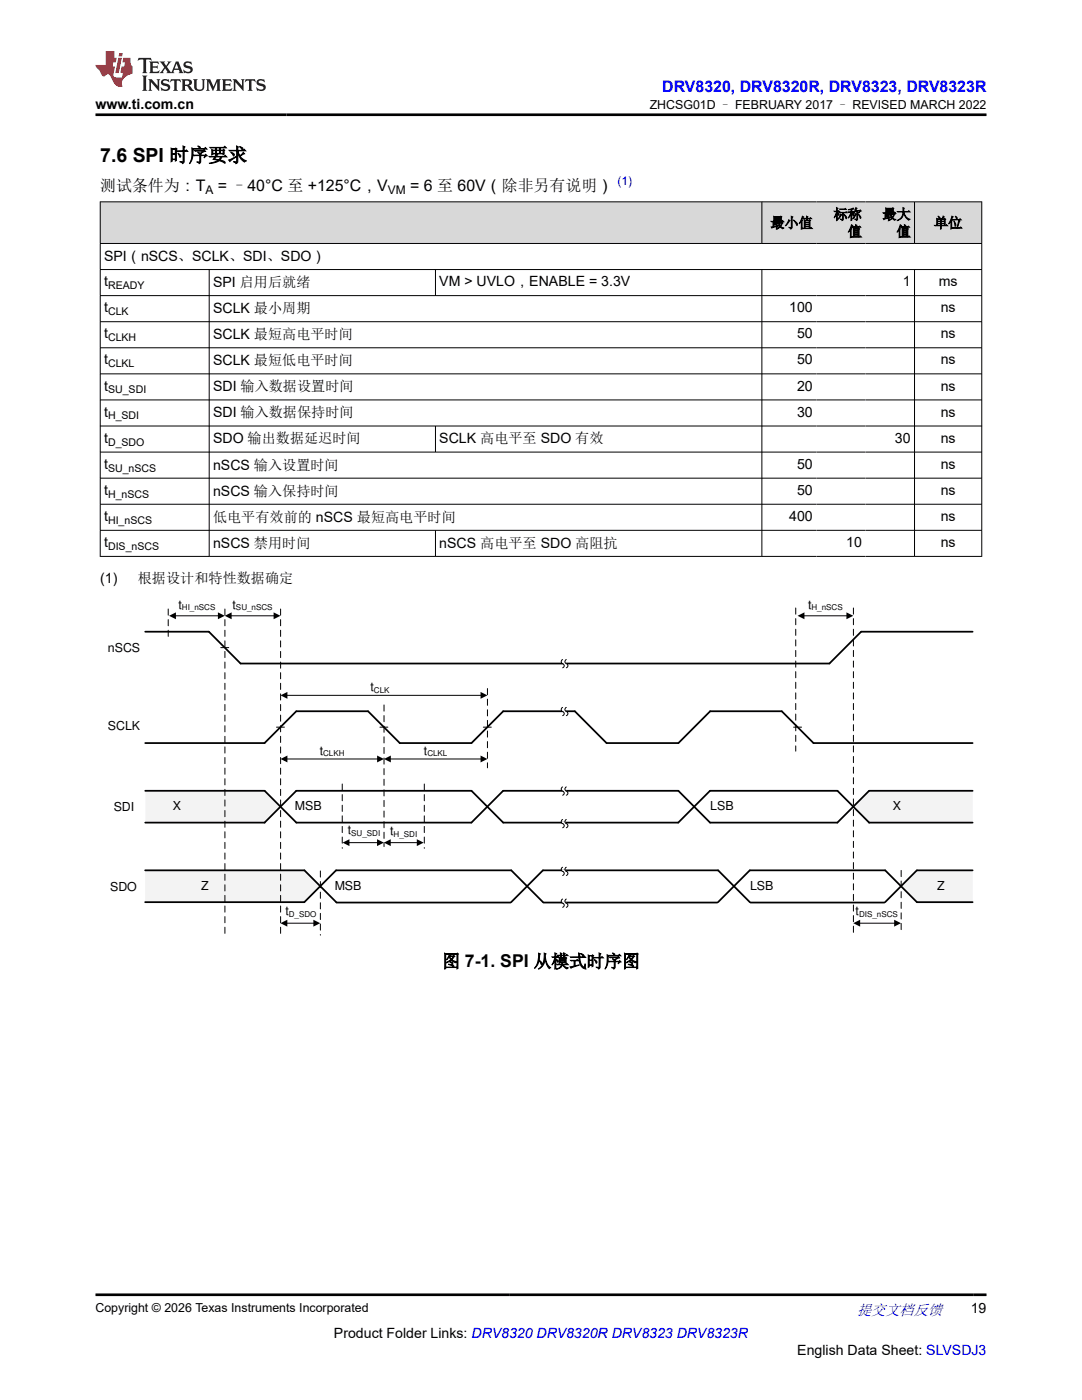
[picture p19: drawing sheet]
<svg xmlns="http://www.w3.org/2000/svg" width="216mm" height="279mm" viewBox="0 0 216 279" stroke-linecap="round" stroke-linejoin="round" font-family="sans-serif">
<defs><g id="words">
<text font-size="3.9" x="20" y="32.3">7.6 SPI 时序要求</text>
<text font-size="3.5" x="88.2" y="193.1">图 7-1. SPI 从模式时序图</text>
<text font-size="3.2" fill="#00f" x="132.1" y="18.3">DRV8320, DRV8320R, DRV8323, DRV8323R</text>
<g font-size="3.2">
<text x="20" y="38.1">测试条件为：T</text>
<text x="43.5" y="38.1">= –40°C 至 +125°C，V</text>
<text x="81.9" y="38.1">= 6 至 60V（除非另有说明）</text>
</g>
<text font-size="3" fill="#00f" x="171" y="262.4">提交文档反馈</text>
<g font-size="2.8">
<text x="19" y="21.7">www.ti.com.cn</text>
<text x="153.7" y="45.4">最小值</text>
<text x="166.3" y="43.8">标称</text>
<text x="169.2" y="47.1">值</text>
<text x="176.1" y="43.8">最大</text>
<text x="178.9" y="47.1">值</text>
<text x="186.4" y="45.4">单位</text>
<text x="20.8" y="52.1">SPI（nSCS、SCLK、SDI、SDO）</text>
<text x="20.8" y="57.1">t</text>
<text x="42.5" y="57.3">SPI 启用后就绪</text>
<text x="87.7" y="57.1">VM &gt; UVLO，ENABLE = 3.3V</text>
<text x="180.1" y="57.1">1</text>
<text x="187.3" y="57.1">ms</text>
<text x="20.8" y="62.3">t</text>
<text x="42.5" y="62.5">SCLK 最小周期</text>
<text x="157.5" y="62.3">100</text>
<text x="187.7" y="62.3">ns</text>
<text x="20.8" y="67.5">t</text>
<text x="42.5" y="67.7">SCLK 最短高电平时间</text>
<text x="159" y="67.5">50</text>
<text x="187.7" y="67.5">ns</text>
<text x="20.8" y="72.7">t</text>
<text x="20.8" y="77.9">t</text>
<text x="42.5" y="72.9">SCLK 最短低电平时间</text>
<text x="159" y="72.7">50</text>
<text x="159" y="77.9">20</text>
<text x="187.7" y="72.7">ns</text>
<text x="187.7" y="77.9">ns</text>
<text x="20.8" y="83.1">t</text>
<text x="42.5" y="78.1">SDI 输入数据设置时间</text>
<text x="42.5" y="83.3">SDI 输入数据保持时间</text>
<text x="159" y="83.1">30</text>
<text x="187.7" y="83.1">ns</text>
<text x="20.8" y="88.4">t</text>
<text x="42.5" y="88.5">SDO 输出数据延迟时间</text>
<text x="87.7" y="88.5">SCLK 高电平至 SDO 有效</text>
<text x="178.6" y="88.4">30</text>
<text x="187.7" y="88.4">ns</text>
<text x="20.8" y="93.6">t</text>
<text x="42.5" y="93.7">nSCS 输入设置时间</text>
<text x="159" y="93.6">50</text>
<text x="187.7" y="93.6">ns</text>
<text x="20.8" y="98.8">t</text>
<text x="42.5" y="98.9">nSCS 输入保持时间</text>
<text x="159" y="98.8">50</text>
<text x="187.7" y="98.8">ns</text>
<text x="20.8" y="104">t</text>
<text x="42.5" y="104.1">低电平有效前的 nSCS 最短高电平时间</text>
<text x="157.5" y="104">400</text>
<text x="187.7" y="104">ns</text>
<text x="20.8" y="109.2">t</text>
<text x="42.5" y="109.3">nSCS 禁用时间</text>
<text x="87.7" y="109.3">nSCS 高电平至 SDO 高阻抗</text>
<text x="168.8" y="109.2">10</text>
<text x="187.7" y="109.2">ns</text>
<text x="20" y="116.4">(1)</text>
<text x="27.5" y="116.4">根据设计和特性数据确定</text>
<text x="193.7" y="262.1">19</text>
<text x="66.6" y="266.9">Product Folder Links: DRV8320 DRV8320R DRV8323 DRV8323R</text>
<text x="159.1" y="270.3">English Data Sheet: SLVSDJ3</text>
</g>
<g font-size="2.5">
<text x="129.7" y="21.8">ZHCSG01D – FEBRUARY 2017 – REVISED MARCH 2022</text>
<text x="35.6" y="121.5">t</text>
<text x="46.4" y="121.5">t</text>
<text x="161.2" y="121.5">t</text>
<text x="21.5" y="130.1">nSCS</text>
<text x="73.9" y="137.9">t</text>
<text x="21.5" y="145.6">SCLK</text>
<text x="63.8" y="150.6">t</text>
<text x="84.6" y="150.6">t</text>
<text x="22.7" y="161.9">SDI</text>
<text x="34.5" y="161.7">X</text>
<text x="58.8" y="161.7">MSB</text>
<text x="141.7" y="161.7">LSB</text>
<text x="178.2" y="161.7">X</text>
<text x="69.4" y="166.5">t</text>
<text x="77.9" y="166.6">t</text>
<text x="22" y="177.8">SDO</text>
<text x="40.1" y="177.6">Z</text>
<text x="66.8" y="177.6">MSB</text>
<text x="149.7" y="177.6">LSB</text>
<text x="187" y="177.6">Z</text>
<text x="57" y="182.6">t</text>
<text x="170.7" y="182.6">t</text>
<text x="19" y="261.8">Copyright © 2026 Texas Instruments Incorporated</text>
</g>
<g font-size="2.4">
<text x="41" y="38.7">A</text>
<text x="77.4" y="38.7">VM</text>
</g>
<text font-size="2.4" fill="#00f" x="123.2" y="37">(1)</text>
<g font-size="2.1">
<text x="21.6" y="57.7">READY</text>
<text x="21.6" y="62.9">CLK</text>
<text x="21.6" y="68.1">CLKH</text>
<text x="21.6" y="73.3">CLKL</text>
<text x="21.6" y="78.5">SU_SDI</text>
<text x="21.6" y="83.7">H_SDI</text>
<text x="21.6" y="88.9">D_SDO</text>
<text x="21.6" y="94.1">SU_nSCS</text>
<text x="21.6" y="99.3">H_nSCS</text>
<text x="21.6" y="104.5">HI_nSCS</text>
<text x="21.6" y="109.7">DIS_nSCS</text>
</g>
<g font-size="1.6">
<text x="36.3" y="121.8">HI_nSCS</text>
<text x="47.1" y="121.8">SU_nSCS</text>
<text x="161.9" y="121.8">H_nSCS</text>
<text x="74.6" y="138.3">CLK</text>
<text x="64.5" y="151">CLKH</text>
<text x="85.3" y="151">CLKL</text>
<text x="70.1" y="166.9">SU_SDI</text>
<text x="78.5" y="167">H_SDI</text>
<text x="57.6" y="182.9">D_SDO</text>
<text x="171.4" y="182.9">DIS_nSCS</text>
</g>
</g></defs>
<g fill="#d8d8d8">
<path d="M20 40.3h175.9v8.3h-175.9z" fill-rule="evenodd"/>
<path d="M20.1 40.3h131.9v8.2h-131.9z" fill-rule="evenodd"/>
<path d="M152.1 40.3h10.8v8.2h-10.8z" fill-rule="evenodd"/>
<path d="M162.9 40.3h9.8v8.2h-9.8z" fill-rule="evenodd"/>
<path d="M172.7 40.3h9.7v8.2h-9.7z" fill-rule="evenodd"/>
<path d="M182.5 40.3h13.3v8.2h-13.3z" fill-rule="evenodd"/>
</g>
<g fill="none" stroke="#000" stroke-width=".2">
<path d="M19.9 40.3h176.1M19.9 48.6h176.1M19.9 53.8h176.1M19.9 59h176.1M20 40.2v70.9M41.7 53.8v57.3M86.9 53.8v5.3M152 40.2v8.5M152 53.8v57.3M182.5 40.2v8.5M182.5 53.8v57.3M195.9 40.2v70.9"/>
<path d="M19.9 64.2h176.1M19.9 69.4h176.1M19.9 74.6h176.1M19.9 79.8h176.1M19.9 85h176.1M19.9 90.2h176.1M19.9 95.4h176.1M86.9 85v5.3M19.9 100.6h176.1M19.9 105.8h176.1M19.9 111h176.1M86.9 105.8v5.3"/>
</g>
<g fill="#f3f3f3">
<path d="M179.9 176.8l3.2-2.9 11-.2v6.6l-11-.1z" fill-rule="evenodd"/>
<path d="M173.1 157.8h21v6.4h-21l-2.8-3.2z" fill-rule="evenodd"/>
<path d="M29 173.5l31.7 .2 3.2 3.1-3.2 3.2-31.7 .1z" fill-rule="evenodd"/>
<path d="M29 157.8h23.7l3.1 3.2-3.2 3.2h-23.6z" fill-rule="evenodd"/>
</g>
<g fill="none" stroke="#000" stroke-width=".35">
<path d="M29 126.1h12.7l6.3 6.3h117.5l6.3-6.3h22.3M29 148.3h23.8l6.3-6.4h14.3l6.4 6.4h14.3l6.3-6.4h14.3l6.3 6.4M29 157.8h23.8l6.3 6.4h35l6.3-6.4h35l6.3 6.4h25.4l6.3-6.4M121.1 148.3h14.3M141.7 141.9h14.3l6.3 6.4h31.8M141.7 141.9l-6.3 6.4M173.4 157.8h20.7M29 173.7h31.7l6.4 6.4M29 164.2h23.8M52.8 164.2l6.3-6.4h35l6.3 6.4h34.9l6.4-6.4h25.4l6.3 6.4M173.4 164.2h20.7M182.9 173.7l-6.3 6.3"/>
<path d="M183 173.7h11.1M29 180h31.7l6.4-6.3h34.9l6.4 6.3M67.1 180.1h34.8M102 180l6.3-6.3h35l6.3 6.3M108.4 180.1h34.7M143.3 180l6.3-6.3h27l6.4 6.3h11.1M149.7 180.1h26.8"/>
</g>
<g fill="none" stroke="#000" stroke-width=".2">
<path d="M34.9 122.9h8.8M44.1 129.2h1.5M46 122.9h8.8M57.2 138.8h38.9M160.3 122.9h8.8M55.2 145.1h1.6M57.2 151.5h18.2M75.8 145.1h1.6M77.8 151.5h18.3M96.4 145.1h1.6M158.4 145.1h1.5M69.6 168.2h5.8"/>
<path d="M77.8 168.2h5.5M57.2 184.2h5.5M171.5 184.2h7.1"/>
</g>
<g fill="#000">
<path d="M33.7 122.9l1.4-.7v1.4zM43.5 122.2l1.4 .7-1.4 .7zM44.9 122.9l1.3-.7v1.4zM54.6 122.2l1.4 .7-1.4 .7zM56 138.8l1.3-.7v1.4zM95.9 138.1l1.4 .7-1.4 .7zM159.2 122.9l1.3-.7v1.4zM168.9 122.2l1.4 .7-1.4 .7zM56 151.5l1.3-.7v1.4zM75.2 150.8l1.4 .7-1.4 .7zM76.6 151.5l1.4-.7v1.4zM95.9 150.8l1.4 .7-1.4 .7z"/>
<path d="M68.4 168.2l1.3-.7v1.4zM75.2 167.5l1.4 .7-1.4 .7zM76.6 168.2l1.4-.7v1.4zM83.2 167.5l1.3 .7-1.3 .7zM56 184.2l1.3-.6v1.3zM62.5 183.6l1.4 .6-1.4 .7zM170.3 184.2l1.3-.6v1.3zM178.4 183.6l1.4 .6-1.4 .7z"/>
</g>
<path d="M33.6 121.5v6.2M44.9 121.5v65.1M56 121.5v65.1M97.3 137.4v15.8M158.8 121.3v28.6M170.3 121.3v65.1M68.3 156.5v12.8M76.6 140.7v28.3M84.7 156.5v12.8M63.9 173.8v12.8M179.8 173.7v12.5" fill="none" stroke="#000" stroke-width=".2" stroke-dasharray="1.2 .9"/>
<path d="M112 132l.8 .1 .4 .5v.3h-.7z" fill-rule="evenodd" fill="#fff"/>
<path d="M112.3 132.4h.7" fill="none" stroke="#fff" stroke-width=".2"/>
<path d="M112.3 131.6a.49 .49 0 0 0-.3 .6 .49 .49 0 0 0 .5 .4 .43 .43 0 0 1-.2 .7M113 131.6a.49 .49 0 0 0-.3 .6 .49 .49 0 0 0 .5 .4 .43 .43 0 0 1-.2 .7" fill="none" stroke="#000" stroke-width=".2"/>
<path d="M112 141.6h.8l.4 .5v.3h-.7z" fill-rule="evenodd" fill="#fff"/>
<path d="M112.3 142h.7" fill="none" stroke="#fff" stroke-width=".2"/>
<path d="M112.3 141.2a.49 .49 0 0 0-.3 .5 .49 .49 0 0 0 .5 .4 .42 .42 0 0 1-.2 .7M113 141.2a.49 .49 0 0 0-.3 .5 .49 .49 0 0 0 .5 .4 .42 .42 0 0 1-.2 .7" fill="none" stroke="#000" stroke-width=".2"/>
<path d="M112 157.5h.8l.4 .5v.3h-.7z" fill-rule="evenodd" fill="#fff"/>
<path d="M112.3 157.9h.7" fill="none" stroke="#fff" stroke-width=".2"/>
<path d="M112.3 157.1a.49 .49 0 0 0-.3 .5 .49 .49 0 0 0 .5 .4 .42 .42 0 0 1-.2 .7M113 157.1a.49 .49 0 0 0-.3 .5 .49 .49 0 0 0 .5 .4 .42 .42 0 0 1-.2 .7" fill="none" stroke="#000" stroke-width=".2"/>
<path d="M112 164h.8l.4 .5v.3h-.7z" fill-rule="evenodd" fill="#fff"/>
<path d="M112.3 164.4h.7" fill="none" stroke="#fff" stroke-width=".2"/>
<path d="M112.3 163.6a.49 .49 0 0 0-.3 .5 .49 .49 0 0 0 .5 .4 .43 .43 0 0 1-.2 .7M113 163.6a.49 .49 0 0 0-.3 .5 .49 .49 0 0 0 .5 .4 .43 .43 0 0 1-.2 .7" fill="none" stroke="#000" stroke-width=".2"/>
<path d="M112 173.5h.8l.4 .5v.3h-.7z" fill-rule="evenodd" fill="#fff"/>
<path d="M112.3 173.9h.7" fill="none" stroke="#fff" stroke-width=".2"/>
<path d="M112.3 173.1a.49 .49 0 0 0-.3 .5 .49 .49 0 0 0 .5 .4 .43 .43 0 0 1-.2 .7M113 173.1a.49 .49 0 0 0-.3 .5 .49 .49 0 0 0 .5 .4 .43 .43 0 0 1-.2 .7" fill="none" stroke="#000" stroke-width=".2"/>
<path d="M112 179.8l.8 .1 .4 .5v.3h-.7z" fill-rule="evenodd" fill="#fff"/>
<path d="M112.3 180.2h.7" fill="none" stroke="#fff" stroke-width=".2"/>
<path d="M112.3 179.4a.49 .49 0 0 0-.3 .6 .49 .49 0 0 0 .5 .4 .43 .43 0 0 1-.2 .7M113 179.4a.49 .49 0 0 0-.3 .6 .49 .49 0 0 0 .5 .4 .43 .43 0 0 1-.2 .7" fill="none" stroke="#000" stroke-width=".2"/>
<path d="M27.7 11.6l-.2 .5 .5-.2h.6v.1v2.2l-.2 .4h1l-.2-.4v-2.2v-.1h.5l.5 .2-.1-.5zM29.8 12.3l.2 .4v1.5l-.2 .4h1.9l.1-.6a1.08 1.08 0 0 1-1.3 .2v-.7h.6l.4 .2v-.7l-.4 .2h-.6v-.5l.2-.2a1 1 0 0 1 1 .3l-.1-.5zM31.8 12.3l1 1.1-1 1.2h.9l-.2-.2 .4-.8 .5 .8-.2 .2h1.6l-.2-.2 .1-.5h1l.1 .5-.1 .2h.9l-.2-.3-.8-2h-.5l-1 2.2-.8-1.1 .9-1.1h-.8l.2 .2-.5 .6-.3-.6 .1-.2zM35.2 12.7l.4 1h-.8zM36.8 12.4a.65 .65 0 0 0-.2 .7 .65 .65 0 0 0 .6 .5l.7 .1 .1 .3a.79 .79 0 0 1-.7 .4 .79 .79 0 0 1-.7-.5l.1 .7 .2-.1a.93 .93 0 0 0 1.1 .1 .93 .93 0 0 0 .4-1 1.46 1.46 0 0 0-1.2-.6l-.1-.3a1.09 1.09 0 0 1 1.2 .2l-.2-.6-.1 .1-.6-.2zM28.4 15.1l.2 .4v2.2l-.2 .4h1l-.2-.4v-2.2l.2-.4zM29.6 15.8l.2 .4v1.5l-.2 .4h.8l-.3-.4v-1.3l1.7 1.8v-2l.2-.4h-.8l.2 .2 .1 1.1-1.2-1.3zM32.3 15.9a.65 .65 0 0 0-.2 .8 .65 .65 0 0 0 .7 .4l.6 .2 .1 .2a.79 .79 0 0 1-.7 .4 .79 .79 0 0 1-.7-.5l.1 .7 .2-.1a.93 .93 0 0 0 1.1 .1 .93 .93 0 0 0 .4-.9 1.46 1.46 0 0 0-1.2-.6l-.1-.4a1.09 1.09 0 0 1 1.2 .2l-.2-.6-.1 .1-.6-.1zM34.1 15.8l-.1 .6a.63 .63 0 0 1 .7-.3l.1 1.6-.3 .4h1l-.2-.4v-1.6a.66 .66 0 0 1 .8 .3l-.1-.6zM36.2 15.8l.2 .4v1.5l-.2 .4h.9l-.2-.2v-.7h.5l.1 .2a.79 .79 0 0 0 1.2 .6l-1-.9a.61 .61 0 0 0 .6-.6 .61 .61 0 0 0-.5-.7zM36.9 16.1h.2a.47 .47 0 0 1 .5 .1 .47 .47 0 0 1 .1 .5l-.2 .1-.6 .1zM38.5 15.8l.2 .2a2.27 2.27 0 0 0 .4 2 1.04 1.04 0 0 0 1.7-.7v-1.3l.2-.2h-.8l.2 .4v1.1a.6 .6 0 0 1-.6 .6 .6 .6 0 0 1-.6-.6v-1.1l.3-.4zM41.1 15.8l.2 .4v1.5l-.2 .4h.7l-.2-.4v-1.4l.9 1.9 .8-1.9v1.4l-.2 .4h1l-.3-.4v-1.5l.3-.4h-.8l-.7 1.5-.7-1.5zM44.3 15.8l.2 .4v1.5l-.2 .4h1.9l.1-.6a1.09 1.09 0 0 1-1.3 .2v-.7h.6l.4 .2v-.6l-.4 .2h-.6v-.6l.2-.1a1.01 1.01 0 0 1 1 .3l-.1-.6zM46.4 15.8l.3 .4v1.5l-.3 .4h.8l-.2-.4v-1.3l1.6 1.8v-2l.2-.4h-.7l.2 .2v1.1l-1.2-1.3zM49 15.8l-.1 .6a.63 .63 0 0 1 .8-.3v1.6l-.3 .4h1l-.2-.4v-1.6a.66 .66 0 0 1 .8 .3l-.1-.6zM51.4 15.9a.65 .65 0 0 0-.2 .8 .65 .65 0 0 0 .6 .4l.6 .2 .2 .2a.79 .79 0 0 1-.8 .4 .79 .79 0 0 1-.6-.5l.1 .7 .2-.1a.93 .93 0 0 0 1 .1 .93 .93 0 0 0 .5-.9 1.46 1.46 0 0 0-1.3-.6l-.1-.4a1.09 1.09 0 0 1 1.3 .2l-.2-.6-.2 .1-.5-.1z" fill="#231f20"/>
<path d="M21.1 10.2v2.8h-2.1l.1 .3 .9 1a.95 .95 0 0 0 .9 .9 .59 .59 0 0 1 .6-.4 .59 .59 0 0 1 .5 .4l.4 .7a1.59 1.59 0 0 0 2.1 1.4 1.61 1.61 0 0 1 1-2.3l1-.3-.1-1.5a1.59 1.59 0 0 1-.4-1.7h-1.4l-.2 .9h.5l-.1 .9h-.5l-.2 1v.2l.4 .1-.2 .9h-.6a.73 .73 0 0 1-1.1-.7l.3-1.5h-.5l.2-.9h.5l.2-.9h-.5v-1.3zM23.6 11.5l-.6 3.1h.7l.6-3.1zM23.8 10.6l-.1 .6h.7l.1-.6z" fill="#ed1c24"/>
<path d="M19 22.9h177.8M19 258.4h177.8" fill="none" stroke="#000" stroke-width=".53"/>
<use href="#words"/>
</svg>
